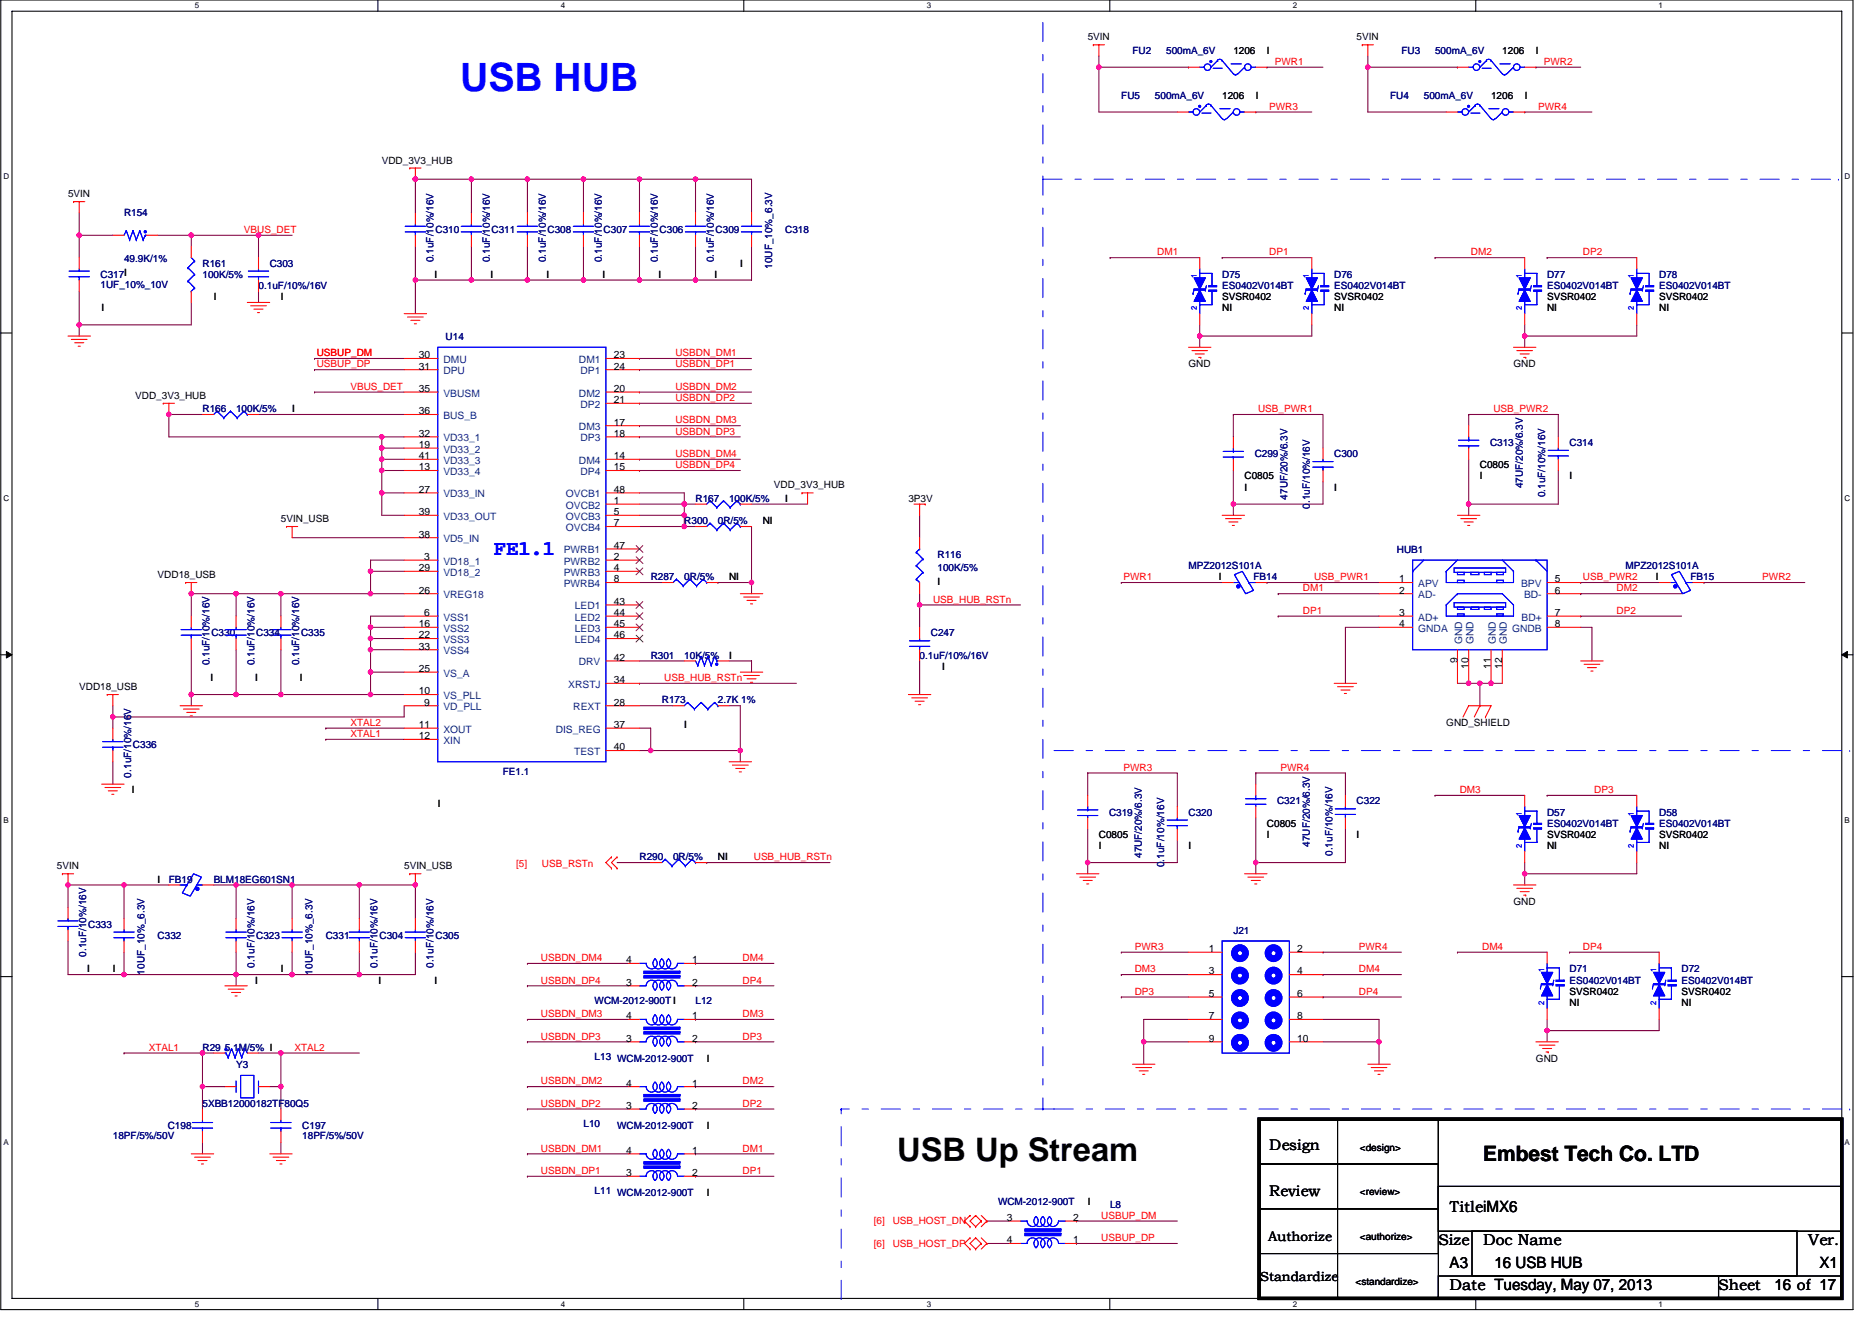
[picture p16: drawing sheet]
<svg xmlns="http://www.w3.org/2000/svg" width="297mm" height="210mm" viewBox="0 0 297 210" stroke-linecap="round" stroke-linejoin="round" font-family="sans-serif">
<defs><g id="words">
<text font-size="6.2" fill="#00f" x="73" y="14.5">USB HUB</text>
<text font-size="5.1" x="142.4" y="184.3">USB Up Stream</text>
<text font-size="3.4" fill="#00f" x="78.4" y="88.1">FE1.1</text>
<text font-size="3.4" x="235.3" y="184.3">Embest Tech Co. LTD</text>
<g font-size="2.5">
<text x="228.2" y="197.7">Size</text>
<text x="230" y="192.3">TitleiMX6</text>
<text x="235.3" y="197.7">Doc Name</text>
<text x="286.9" y="197.7">Ver.</text>
<text x="230" y="201.2">A3</text>
<text x="237.1" y="201.2">16 USB HUB</text>
<text x="288.7" y="201.2">X1</text>
<text x="230" y="204.8">Date Tuesday, May 07, 2013</text>
<text x="272.7" y="204.8">Sheet</text>
<text x="281.6" y="204.7">16 of 17</text>
</g>
<g font-size="2.4">
<text x="201.4" y="182.5">Design</text>
<text x="201.4" y="189.8">Review</text>
</g>
<g font-size="2.1">
<text x="201.2" y="197">Authorize</text>
<text x="200" y="203.4">Standardize</text>
</g>
<g font-size="1.6">
<text x="172.6" y="6.4">5VIN</text>
<text x="195.7" y="8.5">1206</text>
<text x="201" y="8.5">I</text>
<text x="215.3" y="6.4">5VIN</text>
<text x="238.4" y="8.5">1206</text>
<text x="243.7" y="8.5">I</text>
<text x="193.9" y="15.6">1206</text>
<text x="199.3" y="15.6">I</text>
<text x="236.6" y="15.6">1206</text>
<text x="241.9" y="15.6">I</text>
<text x="60.6" y="26">VDD_3V3_HUB</text>
<text x="10.8" y="31.3">5VIN</text>
<text x="33.9" y="47.6">I</text>
<text x="44.6" y="47.6">I</text>
<text x="68.9" y="44.1">I</text>
<text x="77.8" y="44.1">I</text>
<text x="86.7" y="44.1">I</text>
<text x="95.6" y="44.1">I</text>
<text x="104.5" y="44.1">I</text>
<text x="113.4" y="44.1">I</text>
<text x="117.5" y="42.3">I</text>
<text x="193.9" y="47.6">SVSR0402</text>
<text x="211.7" y="47.6">SVSR0402</text>
<text x="245.5" y="47.6">SVSR0402</text>
<text x="263.3" y="47.6">SVSR0402</text>
<text x="16.1" y="49.4">I</text>
<text x="193.9" y="49.4">NI</text>
<text x="211.7" y="49.4">NI</text>
<text x="245.5" y="49.4">NI</text>
<text x="263.3" y="49.4">NI</text>
<text x="66.4" y="56.9">30</text>
<text x="66.4" y="58.7">31</text>
<text x="97.4" y="56.9">23</text>
<text x="97.4" y="58.7">24</text>
<text x="188.6" y="58.3">GND</text>
<text x="240.2" y="58.3">GND</text>
<text x="21.5" y="63.3">VDD_3V3_HUB</text>
<text x="46.4" y="65.4">I</text>
<text x="66.4" y="62.2">35</text>
<text x="66.4" y="65.8">36</text>
<text x="97.4" y="62.2">20</text>
<text x="97.4" y="64">21</text>
<text x="66.4" y="69.3">32</text>
<text x="66.4" y="71.1">19</text>
<text x="97.4" y="67.5">17</text>
<text x="97.4" y="69.3">18</text>
<text x="66.4" y="72.9">41</text>
<text x="66.4" y="74.7">13</text>
<text x="97.4" y="72.9">14</text>
<text x="97.4" y="74.7">15</text>
<text x="122.8" y="77.5">VDD_3V3_HUB</text>
<text x="197.5" y="76.1">C0805</text>
<text x="197.5" y="77.9">I</text>
<text x="211.7" y="77.9">I</text>
<text x="234.8" y="74.3">C0805</text>
<text x="234.8" y="76.1">I</text>
<text x="249" y="76.1">I</text>
<text x="44.6" y="82.8">5VIN_USB</text>
<text x="66.4" y="78.2">27</text>
<text x="66.4" y="81.8">39</text>
<text x="97.4" y="78.2">48</text>
<text x="97.4" y="80">1</text>
<text x="97.4" y="81.8">5</text>
<text x="97.4" y="83.5">7</text>
<text x="121" y="83.2">NI</text>
<text x="124.6" y="79.7">I</text>
<text x="144.1" y="79.7">3P3V</text>
<text x="66.4" y="85.3">38</text>
<text x="67.3" y="88.9">3</text>
<text x="97.4" y="87.1">47</text>
<text x="97.4" y="88.9">2</text>
<text x="25" y="91.7">VDD18_USB</text>
<text x="66.4" y="90.7">29</text>
<text x="66.4" y="94.2">26</text>
<text x="97.4" y="96">43</text>
<text x="97.4" y="90.7">4</text>
<text x="97.4" y="92.4">8</text>
<text x="115.7" y="92.1">NI</text>
<text x="148.8" y="92.8">I</text>
<text x="193.4" y="92.1">I</text>
<text x="222" y="92.4">1</text>
<text x="222" y="94.2">2</text>
<text x="246.7" y="92.4">5</text>
<text x="246.7" y="94.2">6</text>
<text x="262.7" y="92.1">I</text>
<text x="66.4" y="99.5">16</text>
<text x="66.4" y="101.3">22</text>
<text x="67.3" y="97.8">6</text>
<text x="97.4" y="97.8">44</text>
<text x="97.4" y="99.5">45</text>
<text x="97.4" y="101.3">46</text>
<text x="222" y="97.8">3</text>
<text x="222" y="99.5">4</text>
<text x="246.7" y="99.5">8</text>
<text x="246.7" y="97.8">7</text>
<text x="66.4" y="103.1">33</text>
<text x="66.4" y="106.7">25</text>
<text x="97.4" y="104.9">42</text>
<text x="115.7" y="104.5">I</text>
<text x="149.5" y="106.3">I</text>
<text x="231.2" y="105.3" transform="rotate(-90 231.2 105.3)">9</text>
<text x="233" y="106.2" transform="rotate(-90 233 106.2)">10</text>
<text x="236.6" y="106.2" transform="rotate(-90 236.6 106.2)">11</text>
<text x="238.4" y="106.2" transform="rotate(-90 238.4 106.2)">12</text>
<text x="12.6" y="109.5">VDD18_USB</text>
<text x="33.4" y="108.1">I</text>
<text x="40.5" y="108.1">I</text>
<text x="47.6" y="108.1">I</text>
<text x="66.4" y="110.2">10</text>
<text x="67.3" y="112">9</text>
<text x="97.4" y="112">28</text>
<text x="97.4" y="108.4">34</text>
<text x="66.4" y="115.5">11</text>
<text x="66.4" y="117.3">12</text>
<text x="97.4" y="119.1">40</text>
<text x="97.4" y="115.5">37</text>
<text x="108.6" y="115.6">I</text>
<text x="229.5" y="115.2">GND_SHIELD</text>
<text x="20.9" y="125.9">I</text>
<text x="69.5" y="128">I</text>
<text x="201" y="131.2">C0805</text>
<text x="9" y="138">5VIN</text>
<text x="64.1" y="138">5VIN_USB</text>
<text x="113.9" y="136.5">NI</text>
<text x="174.4" y="133">C0805</text>
<text x="174.4" y="134.8">I</text>
<text x="188.6" y="134.8">I</text>
<text x="201" y="133">I</text>
<text x="215.3" y="133">I</text>
<text x="245.5" y="133">SVSR0402</text>
<text x="245.5" y="134.8">NI</text>
<text x="263.3" y="133">SVSR0402</text>
<text x="263.3" y="134.8">NI</text>
<text x="25" y="140.1">I</text>
<text x="240.2" y="143.7">GND</text>
<text x="13.8" y="154.3">I</text>
<text x="17.9" y="154.3">I</text>
<text x="44.6" y="154.3">I</text>
<text x="99.3" y="152.9">4</text>
<text x="109.8" y="152.9">1</text>
<text x="191.8" y="151.1">1</text>
<text x="191.8" y="154.7">3</text>
<text x="205.8" y="151.1">2</text>
<text x="205.8" y="154.7">4</text>
<text x="40.5" y="156.1">I</text>
<text x="60" y="156.1">I</text>
<text x="68.9" y="156.1">I</text>
<text x="99.3" y="161.8">4</text>
<text x="99.3" y="156.4">3</text>
<text x="109.8" y="161.8">1</text>
<text x="109.8" y="156.4">2</text>
<text x="191.8" y="158.2">5</text>
<text x="191.8" y="161.8">7</text>
<text x="205.8" y="158.2">6</text>
<text x="205.8" y="161.8">8</text>
<text x="249" y="157.9">SVSR0402</text>
<text x="249" y="159.7">NI</text>
<text x="266.8" y="157.9">SVSR0402</text>
<text x="266.8" y="159.7">NI</text>
<text x="99.3" y="165.3">3</text>
<text x="109.8" y="165.3">2</text>
<text x="191.8" y="165.3">9</text>
<text x="205.8" y="165.3">10</text>
<text x="99.3" y="172.4">4</text>
<text x="109.8" y="172.4">1</text>
<text x="112.1" y="168.6">I</text>
<text x="243.7" y="168.6">GND</text>
<text x="99.3" y="176">3</text>
<text x="109.8" y="176">2</text>
<text x="112.1" y="179.2">I</text>
<text x="99.3" y="183.1">4</text>
<text x="109.8" y="183.1">1</text>
<text x="215.8" y="182.6">&lt;design&gt;</text>
<text x="99.3" y="186.7">3</text>
<text x="109.8" y="186.7">2</text>
<text x="112.1" y="189.9">I</text>
<text x="172.6" y="191.3">I</text>
<text x="215.8" y="189.7">&lt;review&gt;</text>
<text x="159.8" y="197.3">4</text>
<text x="159.8" y="193.8">3</text>
<text x="170.3" y="197.3">1</text>
<text x="170.3" y="193.8">2</text>
<text x="215.8" y="196.8">&lt;authorize&gt;</text>
<text x="215.1" y="203.9">&lt;standardize&gt;</text>
</g>
<g font-size="1.6" fill="#000080">
<text x="179.7" y="8.5">FU2</text>
<text x="185" y="8.5">500mA_6V</text>
<text x="222.4" y="8.5">FU3</text>
<text x="227.7" y="8.5">500mA_6V</text>
<text x="177.9" y="15.6">FU5</text>
<text x="183.3" y="15.6">500mA_6V</text>
<text x="220.6" y="15.6">FU4</text>
<text x="225.9" y="15.6">500mA_6V</text>
<text x="19.7" y="34.3">R154</text>
<text x="19.7" y="41.6">49.9K/1%</text>
<text x="68.8" y="41.6" transform="rotate(-90 68.8 41.6)">0.1uF/10%/16V</text>
<text x="69.1" y="37">C310</text>
<text x="77.7" y="41.6" transform="rotate(-90 77.7 41.6)">0.1uF/10%/16V</text>
<text x="78" y="37">C311</text>
<text x="86.6" y="41.6" transform="rotate(-90 86.6 41.6)">0.1uF/10%/16V</text>
<text x="86.9" y="37">C308</text>
<text x="95.5" y="41.6" transform="rotate(-90 95.5 41.6)">0.1uF/10%/16V</text>
<text x="95.8" y="37">C307</text>
<text x="104.4" y="41.6" transform="rotate(-90 104.4 41.6)">0.1uF/10%/16V</text>
<text x="104.7" y="37">C306</text>
<text x="113.3" y="41.6" transform="rotate(-90 113.3 41.6)">0.1uF/10%/16V</text>
<text x="113.6" y="37">C309</text>
<text x="124.6" y="37">C318</text>
<text x="16" y="44.1">C317I</text>
<text x="16" y="45.7">1UF_10%_10V</text>
<text x="32.1" y="42.3">R161</text>
<text x="32.1" y="44.1">100K/5%</text>
<text x="41" y="45.9">0.1uF/10%/16V</text>
<text x="42.8" y="42.3">C303</text>
<text x="122.5" y="42.7" transform="rotate(-90 122.5 42.7)">10UF_10%_6.3V</text>
<text x="193.9" y="44.1">D75</text>
<text x="193.9" y="45.9">ES0402V014BT</text>
<text x="211.7" y="44.1">D76</text>
<text x="211.7" y="45.9">ES0402V014BT</text>
<text x="245.5" y="44.1">D77</text>
<text x="245.5" y="45.9">ES0402V014BT</text>
<text x="263.3" y="44.1">D78</text>
<text x="263.3" y="45.9">ES0402V014BT</text>
<text x="70.7" y="54">U14</text>
<text x="32.1" y="65.4">R166</text>
<text x="37.5" y="65.4">100K/5%</text>
<text x="236.4" y="70.8">C313</text>
<text x="249" y="70.8">C314</text>
<text x="199.1" y="72.5">C299</text>
<text x="211.7" y="72.5">C300</text>
<text x="241.6" y="77.5" transform="rotate(-90 241.6 77.5)">47UF/20%/6.3V</text>
<text x="108.6" y="83.2">R300</text>
<text x="110.4" y="79.7">R167</text>
<text x="113.9" y="83.2">0R/5%</text>
<text x="115.7" y="79.7">100K/5%</text>
<text x="204.3" y="79.3" transform="rotate(-90 204.3 79.3)">47UF/20%/6.3V</text>
<text x="207.9" y="80.7" transform="rotate(-90 207.9 80.7)">0.1uF/10%/16V</text>
<text x="245.2" y="79" transform="rotate(-90 245.2 79)">0.1uF/10%/16V</text>
<text x="148.8" y="88.5">R116</text>
<text x="221.7" y="87.8">HUB1</text>
<text x="103.2" y="92.1">R287</text>
<text x="108.6" y="92.1">0R/5%</text>
<text x="148.8" y="90.7">100K/5%</text>
<text x="188.6" y="90.3">MPZ2012S101A</text>
<text x="198.9" y="92.1">FB14</text>
<text x="257.9" y="90.3">MPZ2012S101A</text>
<text x="268.2" y="92.1">FB15</text>
<text x="33.5" y="101">C330</text>
<text x="40.7" y="101">C334</text>
<text x="47.8" y="101">C335</text>
<text x="147.7" y="101">C247</text>
<text x="33.2" y="105.6" transform="rotate(-90 33.2 105.6)">0.1uF/10%/16V</text>
<text x="40.4" y="105.6" transform="rotate(-90 40.4 105.6)">0.1uF/10%/16V</text>
<text x="47.5" y="105.6" transform="rotate(-90 47.5 105.6)">0.1uF/10%/16V</text>
<text x="103.2" y="104.5">R301</text>
<text x="108.6" y="104.5">10K/5%</text>
<text x="145.9" y="104.5">0.1uF/10%/16V</text>
<text x="105" y="111.7">R173</text>
<text x="113.9" y="111.7">2.7K 1%</text>
<text x="21.1" y="118.8">C336</text>
<text x="20.8" y="123.4" transform="rotate(-90 20.8 123.4)">0.1uF/10%/16V</text>
<text x="79.8" y="123">FE1.1</text>
<text x="176" y="129.4">C319</text>
<text x="188.6" y="129.4">C320</text>
<text x="202.6" y="127.7">C321</text>
<text x="215.3" y="127.7">C322</text>
<text x="245.5" y="129.4">D57</text>
<text x="245.5" y="131.2">ES0402V014BT</text>
<text x="263.3" y="129.4">D58</text>
<text x="263.3" y="131.2">ES0402V014BT</text>
<text x="101.5" y="136.5">R290</text>
<text x="106.8" y="136.5">0R/5%</text>
<text x="181.2" y="136.2" transform="rotate(-90 181.2 136.2)">47UF/20%/6.3V</text>
<text x="184.7" y="137.6" transform="rotate(-90 184.7 137.6)">0.1uF/10%/16V</text>
<text x="207.9" y="134.4" transform="rotate(-90 207.9 134.4)">47UF/20%/6.3V</text>
<text x="211.4" y="135.8" transform="rotate(-90 211.4 135.8)">0.1uF/10%/16V</text>
<text x="26.8" y="140.1">FB19</text>
<text x="33.9" y="140.1">BLM18EG601SN1</text>
<text x="14" y="147.2">C333</text>
<text x="25" y="149">C332</text>
<text x="40.7" y="149">C323</text>
<text x="51.7" y="149">C331</text>
<text x="60.2" y="149">C304</text>
<text x="69.1" y="149">C305</text>
<text x="195.7" y="148.3">J21</text>
<text x="13.7" y="151.8" transform="rotate(-90 13.7 151.8)">0.1uF/10%/16V</text>
<text x="22.9" y="154.7" transform="rotate(-90 22.9 154.7)">10UF_10%_6.3V</text>
<text x="40.4" y="153.6" transform="rotate(-90 40.4 153.6)">0.1uF/10%/16V</text>
<text x="49.6" y="154.7" transform="rotate(-90 49.6 154.7)">10UF_10%_6.3V</text>
<text x="59.9" y="153.6" transform="rotate(-90 59.9 153.6)">0.1uF/10%/16V</text>
<text x="68.8" y="153.6" transform="rotate(-90 68.8 153.6)">0.1uF/10%/16V</text>
<text x="249" y="154.3">D71</text>
<text x="266.8" y="154.3">D72</text>
<text x="94.4" y="159.3">WCM-2012-900T I</text>
<text x="110.4" y="159.3">L12</text>
<text x="249" y="156.1">ES0402V014BT</text>
<text x="266.8" y="156.1">ES0402V014BT</text>
<text x="32.1" y="166.8">R29 5.1M/5% I</text>
<text x="37.5" y="169.4">Y3</text>
<text x="94.4" y="168.2">L13 WCM-2012-900T</text>
<text x="26.6" y="179.2">C198</text>
<text x="32.1" y="175.7">5XBB12000182TF80Q5</text>
<text x="48" y="179.2">C197</text>
<text x="92.6" y="178.9">L10</text>
<text x="97.9" y="179.2">WCM-2012-900T</text>
<text x="17.9" y="180.8">18PF/5%/50V</text>
<text x="48" y="180.8">18PF/5%/50V</text>
<text x="94.4" y="189.5">L11 WCM-2012-900T</text>
<text x="158.4" y="191.3">WCM-2012-900T</text>
<text x="176.1" y="191.7">L8</text>
</g>
<g font-size="1.6" fill="#f00">
<text x="202.3" y="10.3">PWR1</text>
<text x="245" y="10.3">PWR2</text>
<text x="201.4" y="17.4">PWR3</text>
<text x="244.1" y="17.4">PWR4</text>
<text x="38.7" y="37">VBUS_DET</text>
<text x="183.6" y="40.5">DM1</text>
<text x="201.4" y="40.5">DP1</text>
<text x="233.4" y="40.5">DM2</text>
<text x="251.2" y="40.5">DP2</text>
<text x="50.3" y="56.5">USBUP_DM</text>
<text x="50.3" y="58.3">USBUP_DP</text>
<text x="107.2" y="58.3">USBDN_DP1</text>
<text x="107.2" y="56.5">USBDN_DM1</text>
<text x="55.6" y="61.9">VBUS_DET</text>
<text x="107.2" y="61.9">USBDN_DM2</text>
<text x="107.2" y="63.6">USBDN_DP2</text>
<text x="199.6" y="65.4">USB_PWR1</text>
<text x="237" y="65.4">USB_PWR2</text>
<text x="107.2" y="69">USBDN_DP3</text>
<text x="107.2" y="67.2">USBDN_DM3</text>
<text x="107.2" y="74.3">USBDN_DP4</text>
<text x="107.2" y="72.5">USBDN_DM4</text>
<text x="148.1" y="95.7">USB_HUB_RSTn</text>
<text x="178.3" y="92.1">PWR1</text>
<text x="206.7" y="93.9">DM1</text>
<text x="208.5" y="92.1">USB_PWR1</text>
<text x="251.2" y="92.1">USB_PWR2</text>
<text x="256.5" y="93.9">DM2</text>
<text x="279.6" y="92.1">PWR2</text>
<text x="206.7" y="97.4">DP1</text>
<text x="256.5" y="97.4">DP2</text>
<text x="105.4" y="108.1">USB_HUB_RSTn</text>
<text x="55.6" y="117">XTAL1</text>
<text x="55.6" y="115.2">XTAL2</text>
<text x="178.3" y="122.3">PWR3</text>
<text x="203.2" y="122.3">PWR4</text>
<text x="231.6" y="125.9">DM3</text>
<text x="253" y="125.9">DP3</text>
<text x="81.9" y="137.6">[5]</text>
<text x="86" y="137.6">USB_RSTn</text>
<text x="119.6" y="136.5">USB_HUB_RSTn</text>
<text x="85.8" y="152.5">USBDN_DM4</text>
<text x="117.8" y="152.5">DM4</text>
<text x="180.1" y="150.8">PWR3</text>
<text x="180.1" y="154.3">DM3</text>
<text x="215.6" y="150.8">PWR4</text>
<text x="215.6" y="154.3">DM4</text>
<text x="235.2" y="150.8">DM4</text>
<text x="251.2" y="150.8">DP4</text>
<text x="85.8" y="156.1">USBDN_DP4</text>
<text x="85.8" y="161.4">USBDN_DM3</text>
<text x="117.8" y="161.4">DM3</text>
<text x="117.8" y="156.1">DP4</text>
<text x="180.1" y="157.9">DP3</text>
<text x="215.6" y="157.9">DP4</text>
<text x="23.6" y="166.8">XTAL1</text>
<text x="46.7" y="166.8">XTAL2</text>
<text x="85.8" y="165">USBDN_DP3</text>
<text x="117.8" y="165">DP3</text>
<text x="85.8" y="172.1">USBDN_DM2</text>
<text x="117.8" y="172.1">DM2</text>
<text x="85.8" y="175.7">USBDN_DP2</text>
<text x="117.8" y="175.7">DP2</text>
<text x="85.8" y="182.8">USBDN_DM1</text>
<text x="117.8" y="182.8">DM1</text>
<text x="85.8" y="186.3">USBDN_DP1</text>
<text x="117.8" y="186.3">DP1</text>
<text x="138.6" y="197.9">[6]</text>
<text x="138.6" y="194.3">[6]</text>
<text x="141.6" y="197.9">USB_HOST_DP</text>
<text x="141.6" y="194.3">USB_HOST_DN</text>
<text x="174.7" y="193.4">USBUP_DM</text>
<text x="174.7" y="197">USBUP_DP</text>
</g>
<g font-size="1.6" fill="#004080">
<text x="70.4" y="57.6">DMU</text>
<text x="70.4" y="59.4">DPU</text>
<text x="91.9" y="57.6">DM1</text>
<text x="92.1" y="59.4">DP1</text>
<text x="70.4" y="62.9">VBUSM</text>
<text x="91.9" y="62.9">DM2</text>
<text x="92.1" y="64.7">DP2</text>
<text x="70.4" y="66.5">BUS_B</text>
<text x="70.4" y="70.1">VD33_1</text>
<text x="70.4" y="71.8">VD33_2</text>
<text x="91.9" y="68.3">DM3</text>
<text x="92.1" y="70.1">DP3</text>
<text x="70.4" y="73.6">VD33_3</text>
<text x="70.4" y="75.4">VD33_4</text>
<text x="91.9" y="73.6">DM4</text>
<text x="92.1" y="75.4">DP4</text>
<text x="70.4" y="79">VD33_IN</text>
<text x="70.4" y="82.5">VD33_OUT</text>
<text x="89.8" y="79">OVCB1</text>
<text x="89.8" y="80.7">OVCB2</text>
<text x="89.8" y="82.5">OVCB3</text>
<text x="70.4" y="86.1">VD5_IN</text>
<text x="70.4" y="89.6">VD18_1</text>
<text x="89.4" y="87.8">PWRB1</text>
<text x="89.4" y="89.6">PWRB2</text>
<text x="89.8" y="84.3">OVCB4</text>
<text x="70.4" y="91.4">VD18_2</text>
<text x="70.4" y="95">VREG18</text>
<text x="89.4" y="91.4">PWRB3</text>
<text x="89.4" y="93.2">PWRB4</text>
<text x="225" y="93.2">APV</text>
<text x="225" y="95">AD-</text>
<text x="241.4" y="93.2">BPV</text>
<text x="241.8" y="95">BD-</text>
<text x="70.4" y="98.5">VSS1</text>
<text x="70.4" y="100.3">VSS2</text>
<text x="91.2" y="96.7">LED1</text>
<text x="91.2" y="98.5">LED2</text>
<text x="91.2" y="100.3">LED3</text>
<text x="225" y="98.5">AD+</text>
<text x="225" y="100.3">GNDA</text>
<text x="239.9" y="100.3">GNDB</text>
<text x="241.4" y="98.5">BD+</text>
<text x="70.4" y="102.1">VSS3</text>
<text x="70.4" y="103.8">VSS4</text>
<text x="70.4" y="107.4">VS_A</text>
<text x="91.2" y="102.1">LED4</text>
<text x="91.8" y="105.6">DRV</text>
<text x="232" y="102.2" transform="rotate(-90 232 102.2)">GND</text>
<text x="233.8" y="102.2" transform="rotate(-90 233.8 102.2)">GND</text>
<text x="237.3" y="102.2" transform="rotate(-90 237.3 102.2)">GND</text>
<text x="239.1" y="102.2" transform="rotate(-90 239.1 102.2)">GND</text>
<text x="70.4" y="111">VS_PLL</text>
<text x="70.4" y="112.7">VD_PLL</text>
<text x="90.2" y="109.2">XRSTJ</text>
<text x="91" y="112.7">REXT</text>
<text x="70.4" y="116.3">XOUT</text>
<text x="70.4" y="118.1">XIN</text>
<text x="88.2" y="116.3">DIS_REG</text>
<text x="91.1" y="119.8">TEST</text>
</g>
<g font-size="1.3">
<text x="30.9" y="1.3">5</text>
<text x="89" y="1.3">4</text>
<text x="147" y="1.3">3</text>
<text x="205.1" y="1.3">2</text>
<text x="263.2" y="1.3">1</text>
<text x=".6" y="28.4">D</text>
<text x="292.7" y="28.4">D</text>
<text x=".6" y="79.5">C</text>
<text x="292.7" y="79.5">C</text>
<text x=".6" y="130.6">B</text>
<text x="292.7" y="130.6">B</text>
<text x=".6" y="181.7">A</text>
<text x="292.7" y="181.7">A</text>
<text x="30.9" y="207.4">5</text>
<text x="89" y="207.4">4</text>
<text x="147" y="207.4">3</text>
<text x="205.1" y="207.4">2</text>
<text x="263.2" y="207.4">1</text>
</g>
<g font-size="1.2" fill="#00f">
<text x="189.9" y="44.1" transform="rotate(-90 189.9 44.1)">1</text>
<text x="207.7" y="44.1" transform="rotate(-90 207.7 44.1)">1</text>
<text x="241.5" y="44.1" transform="rotate(-90 241.5 44.1)">1</text>
<text x="259.2" y="44.1" transform="rotate(-90 259.2 44.1)">1</text>
<text x="189.9" y="49.3" transform="rotate(-90 189.9 49.3)">2</text>
<text x="207.7" y="49.3" transform="rotate(-90 207.7 49.3)">2</text>
<text x="241.5" y="49.3" transform="rotate(-90 241.5 49.3)">2</text>
<text x="259.2" y="49.3" transform="rotate(-90 259.2 49.3)">2</text>
<text x="241.5" y="129.4" transform="rotate(-90 241.5 129.4)">1</text>
<text x="259.2" y="129.4" transform="rotate(-90 259.2 129.4)">1</text>
<text x="241.5" y="134.6" transform="rotate(-90 241.5 134.6)">2</text>
<text x="259.2" y="134.6" transform="rotate(-90 259.2 134.6)">2</text>
<text x="245" y="154.3" transform="rotate(-90 245 154.3)">1</text>
<text x="262.8" y="154.3" transform="rotate(-90 262.8 154.3)">1</text>
<text x="245" y="159.5" transform="rotate(-90 245 159.5)">2</text>
<text x="262.8" y="159.5" transform="rotate(-90 262.8 159.5)">2</text>
</g>
</g></defs>
<path d="M.1 0h293.9v207.9h-293.9zM1.9 1.8h290.3v204.3h-290.3z" fill="none" stroke="#000" stroke-width=".17"/>
<g fill="#fff">
<path d="M30.9 .2h.7v1.4h-.7z"/>
<path d="M30.9 206.3h.7v1.4h-.7z"/>
</g>
<path d="M60 0v1.8M60 206.1v1.8" fill="none" stroke="#000" stroke-width=".17"/>
<g fill="#fff">
<path d="M89 .2h.7v1.4h-.7z"/>
<path d="M89 206.3h.7v1.4h-.7z"/>
</g>
<path d="M118 0v1.8M118 206.1v1.8" fill="none" stroke="#000" stroke-width=".17"/>
<g fill="#fff">
<path d="M147 .2h.7v1.4h-.7z"/>
<path d="M147 206.3h.7v1.4h-.7z"/>
</g>
<path d="M176.1 0v1.8M176.1 206.1v1.8" fill="none" stroke="#000" stroke-width=".17"/>
<g fill="#fff">
<path d="M205.1 .2h.7v1.4h-.7z"/>
<path d="M205.1 206.3h.7v1.4h-.7z"/>
</g>
<path d="M234.2 0v1.8M234.2 206.1v1.8" fill="none" stroke="#000" stroke-width=".17"/>
<g fill="#fff">
<path d="M263.2 .2h.7v1.4h-.7z"/>
<path d="M263.2 206.3h.7v1.4h-.7z"/>
<path d="M.6 27.3h.9v1.4h-.9z"/>
<path d="M292.7 27.3h.9v1.4h-.9z"/>
<path d="M.6 78.4h.9v1.4h-.9z"/>
<path d="M292.7 78.4h.9v1.4h-.9z"/>
</g>
<path d="M.1 52.9h1.8M292.2 52.9h1.8" fill="none" stroke="#000" stroke-width=".17"/>
<g fill="#fff">
<path d="M.6 129.5h.8v1.4h-.8z"/>
<path d="M292.7 129.5h.8v1.4h-.8z"/>
</g>
<path d="M.1 103.9h1.8M292.2 103.9h1.8" fill="none" stroke="#000" stroke-width=".17"/>
<path d="M1 103.4l.9 .5-.9 .5zM292.2 103.9l.9-.5v1z" fill="#000" stroke="#000" stroke-width=".16"/>
<g fill="#fff">
<path d="M.5 180.5h.9v1.4h-.9z"/>
<path d="M292.7 180.5h.8v1.4h-.8z"/>
</g>
<path d="M.1 155h1.8M292.2 155h1.8M199.8 177.6h28.4v7.1h-28.4zM212.2 177.6h16v28.5h-16zM199.8 184.7h28.4v7.2h-28.4zM199.8 191.9h28.4v7.1h-28.4zM228.2 188.3h64v7.1h-64zM228.2 184.7h.1M228.2 184.7v8.9M233.6 195.4h51.5v7.1h-51.5zM228.2 202.5h44.5v3.6h-44.5zM272.7 202.5h19.5v3.6h-19.5z" fill="none" stroke="#000" stroke-width=".17"/>
<g fill="none" stroke="#800040" stroke-width=".17">
<path d="M174.4 8.9v1.8M174.4 10.7v7.1h12.4M174.4 10.7h14.2M188.6 10.7h.1M199.3 17.8h.1M199.3 17.8h8.8M201 10.7h.1M201 10.7h8.9M217 8.9v8.9h12.5M217 10.7h14.3M231.3 10.7h.1M241.9 17.8h.1"/>
<path d="M241.9 17.8h10.7M243.7 10.7h.1M243.7 10.7h7.1M12.6 33.8v3.5M12.6 37.3h5.3M12.6 37.3h.1M12.6 37.3v3.6M25 37.3h5.3M30.3 37.3h.1M30.3 37.3v1.8M30.3 37.3h16.1M41 37.3v3.6"/>
<path d="M41 37.3h.1M65.9 28.4h.1M65.9 28.4h53.3v5.4M65.9 39.1v5.3M65.9 28.4v5.4M74.8 28.4h.1M74.8 39.1v5.3M74.8 28.4v5.4M83.7 28.4h.1M83.7 39.1v5.3M83.7 28.4v5.4M92.6 28.4h.1"/>
<path d="M92.6 39.1v5.3M92.6 28.4v5.4M101.5 39.1v5.3M101.5 28.4v5.4M101.5 28.4h.1M110.4 28.4h.1M110.4 28.4v5.4M110.4 39.1v5.3M119.2 39.1v5.3h-8.8M12.6 51.6v1.7M12.6 51.6h.1M12.6 46.2v5.4"/>
<path d="M30.3 48v3.6h-17.7M41 46.2v1.8M49.9 56.9h.1M49.9 58.7h.1M49.9 56.9h14.2M49.9 58.7h14.2M65.9 44.4h.1M65.9 44.4v5.4M65.9 44.4h44.5M74.8 44.4h.1M83.7 44.4h.1M92.6 44.4h.1"/>
<path d="M101.5 58.7h.1M101.5 56.9h.1M101.5 44.4h.1M101.5 56.9h17.7M101.5 58.7h17.7M176.1 40.9h.1M176.1 40.9h14.3M190.4 53.3v1.8M190.4 53.3h.1M190.4 51.6v1.7M193.9 40.9h.1M193.9 40.9h14.2"/>
<path d="M208.1 51.6v1.7h-17.7M227.7 40.9h.1M227.7 40.9h14.2M241.9 53.3v1.8M241.9 53.3h.1M241.9 51.6v1.7M245.5 40.9h.1M245.5 40.9h14.2M259.7 51.6v1.7h-17.8M26.8 65.8v3.5h33.8M26.8 65.8h.1M26.8 65.8h5.3"/>
<path d="M41 65.8h23.1M49.9 62.2h.1M49.9 62.2h14.2M60.6 69.3h.1M60.6 74.7v3.5h3.5M60.6 74.7h.1M60.6 71.1h.1M60.6 69.3v1.8M60.6 72.9h.1M60.6 71.1v1.8M60.6 72.9v1.8M60.6 78.2v3.6h3.5"/>
<path d="M60.6 74.7h3.5M60.6 72.9h3.5M60.6 69.3h3.5M60.6 71.1h3.5M101.5 74.7h.1M101.5 72.9h.1M101.5 78.2h7.1v1.8M101.5 62.2h.1M101.5 64h.1M101.5 69.3h.1M101.5 67.6h.1M101.5 74.7h16"/>
<path d="M101.5 72.9h16M101.5 69.3h16M101.5 62.2h17.7M101.5 64h17.7M101.5 67.6h16M195.7 65.8h14.2v5.3M195.7 65.8h.1M195.7 65.8v3.5M195.7 74.7v5.3M209.9 76.5v3.5h-14.2M233 65.8h.1M233 65.8h14.3v3.5"/>
<path d="M233 65.8v1.8M233 72.9v7.1M247.3 74.7v5.3h-14.3M30.3 94.2v3.6M30.3 94.2h.1M30.3 94.2h7.2M37.5 94.2h7.1M37.5 94.2h.1M37.5 94.2v3.6M44.6 94.2h.1M44.6 94.2v3.6M44.6 94.2h19.5"/>
<path d="M46.4 85.3h17.7M58.8 90.7h.1M58.8 94.2h.1M58.8 90.7v3.5M58.8 99.6h.1M58.8 99.6v1.7M58.8 90.7h5.3M58.8 99.6h5.3M64.1 88.9h-5.3v1.8M64.1 97.8h-5.3v1.8M101.5 80h7.1M101.5 81.8h7.1"/>
<path d="M101.5 83.6h7.1M101.5 92.5h3.5M108.6 83.6h1.8M108.6 80h.1M108.6 81.8h.1M108.6 80v3.6M108.6 80h1.8M113.9 92.5h.1M113.9 92.5h5.3M119.2 83.6v8.9M119.2 92.5v1.7M119.2 80h8.9"/>
<path d="M145.9 96h.1M145.9 81.8v3.5M145.9 94.2v1.8M145.9 96h16M145.9 96v3.6M177.9 92.5h.1M177.9 92.5h16M195.7 80h.1M195.7 80v1.8M201 92.5h.1M201 92.5h17.8M202.8 94.2h.1"/>
<path d="M202.8 97.8h.1M202.8 94.2h16M202.8 97.8h16M218.8 99.6h-5.3v8.9M233 80h.1M233 80v1.8M250.8 92.5h.1M250.8 99.6h1.8v5.3M250.8 94.2h.1M250.8 97.8h.1M250.8 92.5h12.5M250.8 94.2h16"/>
<path d="M250.8 97.8h16M270.4 92.5h.1M270.4 92.5h16M17.9 112v1.8M17.9 113.8v1.8M17.9 113.8h.1M30.3 110.2h.1M30.3 110.2h7.2M30.3 103.1v7.1M30.3 110.2v1.8M37.5 103.1v7.1M37.5 110.2h.1"/>
<path d="M37.5 110.2h26.6M44.6 110.2h.1M44.6 103.1v7.1M51.7 117.3h.1M51.7 115.6h.1M51.7 117.3h12.4M51.7 115.6h12.4M58.8 106.7v3.5M58.8 103.1h.1M58.8 110.2h.1M58.8 101.3h.1M58.8 101.3v1.8"/>
<path d="M58.8 106.7h5.3M58.8 103.1v3.6M58.8 101.3h5.3M58.8 103.1h5.3M64.1 112v1.8h-46.2M101.5 108.5h.1M101.5 104.9h7.1M101.5 112h5.3M101.5 119.1h1.7M101.5 115.6h1.7v3.5M101.5 108.5h24.9M103.2 119.1h.1"/>
<path d="M103.2 119.1h14.3M115.7 104.9h3.5v1.8M115.7 112h1.8v7.1M117.5 119.1v1.8M145.9 104.9v5.3M231.3 108.5h1.7M233 108.5h.1M233 108.5h5.4M234.8 108.5v3.5M234.8 108.5h.1M236.6 108.5h.1M17.9 120.9v3.6"/>
<path d="M97.9 136.9h5.3M112.1 136.9h.1M112.1 136.9h19.6M172.6 136.9h.1M172.6 136.9v1.8M172.6 122.7h14.2v5.3M172.6 122.7h.1M172.6 122.7v3.5M172.6 131.6v5.3M186.8 133.3v3.6h-14.2M199.3 129.8v7.1M199.3 136.9v1.8"/>
<path d="M199.3 136.9h.1M199.3 122.7h.1M199.3 122.7h14.2v3.5M199.3 122.7v1.8M213.5 131.6v5.3h-14.2M227.7 126.2h.1M227.7 126.2h14.2M241.9 138.7v1.8M241.9 138.7h.1M241.9 136.9v1.8M245.5 126.2h.1M245.5 126.2h14.2"/>
<path d="M259.7 136.9v1.8h-17.8M10.8 140.5h.1M10.8 140.5h8.9M10.8 149.4v5.3h8.9M10.8 140.5v3.5M19.7 140.5h7.1M19.7 140.5h.1M19.7 154.7h.1M19.7 151.1v3.6M19.7 140.5v5.3M33.9 140.5h3.6M37.5 140.5v5.3"/>
<path d="M37.5 140.5h.1M37.5 151.1v3.6M37.5 154.7h.1M37.5 154.7v1.8M37.5 140.5h19.5M46.4 151.1v3.6M46.4 154.7h.1M46.4 140.5v5.3M46.4 140.5h.1M57 151.1v3.6M57 154.7h.1M57 140.5h.1"/>
<path d="M57 140.5h8.9M57 140.5v5.3M65.9 151.1v3.6h-46.2M65.9 140.5h.1M65.9 140.5v5.3M83.7 152.9h.1M83.7 156.5h.1M83.7 152.9h16M83.7 156.5h16M110.4 152.9h.1M110.4 156.5h.1M110.4 152.9h12.4"/>
<path d="M110.4 156.5h12.4M177.9 151.1h.1M177.9 154.7h.1M177.9 158.2h.1M177.9 151.1h10.7M177.9 154.7h10.7M177.9 158.2h10.7M209.9 151.1h.1M209.9 158.2h.1M209.9 154.7h.1M209.9 151.1h12.5M209.9 154.7h12.5"/>
<path d="M209.9 158.2h12.5M231.3 151.1h.1M231.3 151.1h14.2M249 151.1h.1M249 151.1h14.3M19.7 167.1h.1M19.7 167.1h12.4M32.1 167.1v5.4h3.6M32.1 167.1h.1M32.1 172.5h.1M32.1 167.1h1.8M32.1 172.5v3.5"/>
<path d="M41 167.1h3.6M42.8 172.5h1.8M44.6 167.1h.1M44.6 172.5h.1M44.6 167.1h12.4M44.6 167.1v8.9M83.7 165.4h.1M83.7 161.8h.1M83.7 172.5h.1M83.7 176h.1M83.7 165.4h16M83.7 161.8h16"/>
<path d="M83.7 172.5h16M83.7 176h16M110.4 161.8h.1M110.4 165.4h.1M110.4 172.5h.1M110.4 176h.1M110.4 165.4h12.4M110.4 161.8h12.4M110.4 172.5h12.4M110.4 176h12.4M181.5 165.4h.1M181.5 165.4v3.5"/>
<path d="M188.6 161.8h-7.1v3.6h7.1M209.9 161.8h8.9v3.6M209.9 165.4h8.9M218.8 165.4h.1M218.8 165.4v3.5M245.5 163.6v1.8M245.5 163.6h.1M245.5 161.8v1.8M263.3 161.8v1.8h-17.8M32.1 181.4v1.7M44.6 181.4v1.7M83.7 186.7h.1"/>
<path d="M83.7 183.1h.1M83.7 186.7h16M83.7 183.1h16M110.4 183.1h.1M110.4 186.7h.1M110.4 186.7h12.4M110.4 183.1h12.4M156.6 193.8h3.5M156.6 197.4h3.5M170.8 193.8h.1M170.8 197.4h.1M170.8 193.8h16"/>
<path d="M170.8 197.4h16"/>
</g>
<g fill="#f0f" stroke="#f0f" stroke-width=".17">
<circle cx="181.5" cy="165.3" r=".35"/>
<circle cx="174.4" cy="10.7" r=".35"/>
<circle cx="233" cy="80" r=".35"/>
<circle cx="233" cy="108.4" r=".35"/>
<circle cx="236.6" cy="108.4" r=".35"/>
<circle cx="195.7" cy="80" r=".35"/>
<circle cx="199.2" cy="136.9" r=".35"/>
<circle cx="172.6" cy="136.9" r=".35"/>
<circle cx="217" cy="10.7" r=".35"/>
<circle cx="234.8" cy="108.4" r=".35"/>
<circle cx="218.8" cy="165.3" r=".35"/>
<circle cx="241.9" cy="138.7" r=".35"/>
<circle cx="245.5" cy="163.6" r=".35"/>
<circle cx="190.4" cy="53.3" r=".35"/>
<circle cx="241.9" cy="53.3" r=".35"/>
<circle cx="30.3" cy="37.3" r=".35"/>
<circle cx="12.6" cy="37.3" r=".35"/>
<circle cx="41" cy="37.3" r=".35"/>
<circle cx="12.6" cy="51.5" r=".35"/>
<circle cx="44.6" cy="110.2" r=".35"/>
<circle cx="65.9" cy="28.4" r=".35"/>
<circle cx="83.7" cy="28.4" r=".35"/>
<circle cx="110.3" cy="28.4" r=".35"/>
<circle cx="92.6" cy="28.4" r=".35"/>
<circle cx="74.8" cy="28.4" r=".35"/>
<circle cx="26.8" cy="65.8" r=".35"/>
<circle cx="117.5" cy="119.1" r=".35"/>
<circle cx="103.2" cy="119.1" r=".35"/>
<circle cx="60.6" cy="69.3" r=".35"/>
<circle cx="60.6" cy="78.2" r=".35"/>
<circle cx="60.6" cy="71.1" r=".35"/>
<circle cx="58.8" cy="90.7" r=".35"/>
<circle cx="58.8" cy="106.7" r=".35"/>
<circle cx="58.8" cy="110.2" r=".35"/>
<circle cx="60.6" cy="72.9" r=".35"/>
<circle cx="58.8" cy="94.2" r=".35"/>
<circle cx="60.6" cy="74.7" r=".35"/>
<circle cx="17.9" cy="113.8" r=".35"/>
<circle cx="44.6" cy="94.2" r=".35"/>
<circle cx="58.8" cy="99.6" r=".35"/>
<circle cx="58.8" cy="101.3" r=".35"/>
<circle cx="108.6" cy="80" r=".35"/>
<circle cx="58.8" cy="103.1" r=".35"/>
<circle cx="108.6" cy="83.6" r=".35"/>
<circle cx="108.6" cy="81.8" r=".35"/>
<circle cx="119.2" cy="92.4" r=".35"/>
<circle cx="30.3" cy="110.2" r=".35"/>
<circle cx="37.4" cy="94.2" r=".35"/>
<circle cx="30.3" cy="94.2" r=".35"/>
<circle cx="37.4" cy="110.2" r=".35"/>
<circle cx="110.3" cy="44.4" r=".35"/>
<circle cx="101.5" cy="44.4" r=".35"/>
<circle cx="92.6" cy="44.4" r=".35"/>
<circle cx="65.9" cy="44.4" r=".35"/>
<circle cx="74.8" cy="44.4" r=".35"/>
<circle cx="83.7" cy="44.4" r=".35"/>
<circle cx="145.9" cy="96" r=".35"/>
<circle cx="37.4" cy="140.4" r=".35"/>
<circle cx="10.8" cy="140.4" r=".35"/>
<circle cx="19.7" cy="140.4" r=".35"/>
<circle cx="46.3" cy="154.7" r=".35"/>
<circle cx="37.4" cy="154.7" r=".35"/>
<circle cx="57" cy="154.7" r=".35"/>
<circle cx="19.7" cy="154.7" r=".35"/>
<circle cx="65.9" cy="140.4" r=".35"/>
<circle cx="57" cy="140.4" r=".35"/>
<circle cx="46.3" cy="140.4" r=".35"/>
<circle cx="32.1" cy="167.1" r=".35"/>
<circle cx="44.6" cy="172.5" r=".35"/>
<circle cx="32.1" cy="172.5" r=".35"/>
<circle cx="44.6" cy="167.1" r=".35"/>
<circle cx="101.5" cy="28.4" r=".35"/>
</g>
<g fill="none" stroke="#f00" stroke-width=".17">
<path d="M173.5 7.1h.1M173.5 7.1h1.8M174.4 7.1v1.8M186.8 17.8h1.8M188.6 10.7h1.8M197.5 17.8h1.8M199.3 10.7h1.7M216.2 7.1h.1M216.2 7.1h1.7M217 7.1v1.8M229.5 17.8h1.8M231.3 10.7h1.7"/>
<path d="M240.2 17.8h1.7M241.9 10.7h1.8M11.7 32h.1M11.7 32h1.8M12.6 32v1.8M17.9 37.3h1.8M23.2 37.3h1.8M30.3 39.1v1.8M65 26.7h.1M65 26.7h1.8M65.9 26.7v1.7M65.9 33.8v1.8"/>
<path d="M65.9 37.3v1.8M74.8 33.8v1.8M74.8 37.3v1.8M83.7 33.8v1.8M83.7 37.3v1.8M92.6 33.8v1.8M92.6 37.3v1.8M101.5 33.8v1.8M101.5 37.3v1.8M110.4 33.8v1.8M110.4 37.3v1.8M119.2 33.8v1.8"/>
<path d="M119.2 37.3v1.8M10.8 53.3h3.5M11.3 53.9h2.5M11.9 54.4h1.4M12.4 54.9h.3M12.6 40.9v1.8M12.6 44.4v1.8M30.3 46.2v1.8M39.2 48h3.6M39.8 48.5h2.5M40.3 49.1h1.4M40.8 49.6h.4"/>
<path d="M41 40.9v1.8M41 44.4v1.8M64.1 49.8h3.6M64.1 56.9h5.4M64.1 58.7h5.4M64.7 50.3h2.5M65.2 50.8h1.4M65.7 51.4h.4M96.1 56.9h5.4M96.1 58.7h5.4M188.6 55.1h3.5M189.1 55.6h2.5"/>
<path d="M189.7 56.2h1.4M190.2 56.7h.3M190.4 40.9v1.8M190.4 49.8v1.8M190.5 56.7h.1M208.1 40.9v1.8M208.1 49.8v1.8M240.2 55.1h3.5M240.7 55.6h2.5M241.2 56.2h1.5M241.8 56.7h.3M241.9 40.9v1.8"/>
<path d="M241.9 49.8v1.8M242.1 56.7h.1M259.7 40.9v1.8M259.7 49.8v1.8M25.9 64h.1M25.9 64h1.8M26.8 64v1.8M32.1 65.8h1.8M39.2 65.8h1.8M64.1 78.2h5.4M64.1 62.2h5.4M64.1 65.8h5.4"/>
<path d="M64.1 69.3h5.4M64.1 71.1h5.4M64.1 72.9h5.4M64.1 74.7h5.4M96.1 64h5.4M96.1 78.2h5.4M96.1 62.2h5.4M96.1 69.3h5.4M96.1 72.9h5.4M96.1 74.7h5.4M96.1 67.6h5.4M127.3 78.2h.1"/>
<path d="M127.3 78.2h1.7M128.1 78.2v1.8M195.7 69.3v1.8M195.7 72.9v1.8M209.9 71.1v1.8M209.9 74.7v1.8M233 67.6v1.7M233 71.1v1.8M247.3 69.3v1.8M247.3 72.9v1.8M29.5 92.5h.1M29.5 92.5h1.7"/>
<path d="M30.3 92.5v1.7M30.3 97.8v1.8M37.5 97.8v1.8M44.6 97.8v1.8M45.5 83.6h.1M45.5 83.6h1.7M46.4 83.6v1.7M64.1 81.8h5.4M64.1 85.3h5.4M64.1 88.9h5.4M64.1 90.7h5.4M64.1 94.2h5.4"/>
<path d="M64.1 97.8h5.4M64.1 99.6h5.4M96.1 83.6h5.4M96.1 92.5h5.4M96.1 80h5.4M96.1 81.8h5.4M96.1 88.9h5.4M96.1 90.7h5.4M96.1 97.8h5.4M96.1 99.6h5.4M96.1 87.1h5.4M96.1 96h5.4"/>
<path d="M105 92.5h1.8M110.4 83.6h1.7M110.4 80h1.7M112.1 92.5h1.8M117.5 94.2h3.5M117.5 83.6h1.7M117.5 80h1.7M118 94.8h2.5M118.5 95.3h1.5M119.1 95.8h.3M145 80h1.8M145.9 80v1.8"/>
<path d="M145.9 85.3v1.8M145.9 92.5v1.7M145.9 99.6v1.7M146.8 80h.1M193.9 81.8h3.6M193.9 92.5h1.8M194.5 82.3h2.5M195 82.8h1.4M195.5 83.4h.4M199.3 92.5h1.7M218.8 92.5h5.4M218.8 94.2h5.4"/>
<path d="M218.8 97.8h5.4M218.8 99.6h5.4M231.3 81.8h3.5M231.8 82.3h2.5M232.3 82.8h1.5M232.9 83.4h.3M245.5 92.5h5.3M245.5 94.2h5.3M245.5 97.8h5.3M245.5 99.6h5.3M263.3 92.5h1.7M268.6 92.5h1.8"/>
<path d="M17 110.2h.1M17 110.2h1.8M17.9 110.2v1.8M17.9 115.6v1.7M17.9 119.1v1.8M28.6 112h3.5M29.1 112.5h2.5M29.6 113.1h1.5M30.2 113.6h.3M30.3 101.3v1.8M37.5 101.3v1.8M44.6 101.3v1.8"/>
<path d="M64.1 110.2h5.4M64.1 101.3h5.4M64.1 103.1h5.4M64.1 106.7h5.4M64.1 112h5.4M64.1 115.6h5.4M64.1 117.3h5.4M96.1 101.3h5.4M96.1 112h5.4M96.1 115.6h5.4M96.1 104.9h5.4M96.1 108.5h5.4"/>
<path d="M96.1 119.1h5.4M106.8 112h1.8M108.6 104.9h1.8M113.9 112h1.8M113.9 104.9h1.8M117.5 106.7h3.5M118 107.2h2.5M118.5 107.7h1.5M119.1 108.3h.3M144.1 110.2h3.6M144.7 110.8h2.5M145.2 111.3h1.4"/>
<path d="M145.8 111.8h.3M145.9 103.1v1.8M211.7 108.5h3.6M212.2 109h2.5M212.8 109.5h1.4M213.3 110.1h.4M231.3 103.1v5.4M232.2 113.8l.8-1.8h3.6l-.9 1.8M233 103.1v5.4M234.8 112h.1M234.8 112l-.9 1.8M235.7 113.8h.1"/>
<path d="M236.6 103.1v5.4M238.4 103.1v5.4M250.8 104.9h3.6M251.4 105.4h2.4M251.9 106h1.4M252.4 106.5h.4M9.9 138.7h.1M9.9 138.7h1.8M10.8 138.7v1.8M16.1 124.5h3.6M16.7 125h2.5M17.2 125.5h1.4"/>
<path d="M17.7 126.1h.4M65 138.7h.1M65 138.7h1.8M65.9 138.7v1.8M97 136h.1M97 137.8h.1M97 136l-.9 .9 .9 .9M97.9 136h.1M97.9 137.8h.1M97.9 136l-.9 .9 .9 .9M103.2 136.9h1.8M110.4 136.9h1.7"/>
<path d="M115.7 120.9h3.5M116.2 121.4h2.5M116.8 122h1.4M117.3 122.5h.3M170.8 138.7h3.6M171.3 139.2h2.5M171.9 139.7h1.4M172.6 126.2v1.8M172.6 129.8v1.8M186.8 128v1.8M186.8 131.6v1.7M197.5 138.7h3.5"/>
<path d="M198 139.2h2.5M198.5 139.7h1.5M199.3 124.5v1.7M199.3 128v1.8M213.5 126.2v1.8M213.5 129.8v1.8M241.9 126.2v1.8M241.9 135.1v1.8M259.7 126.2v1.8M259.7 135.1v1.8M10.8 144v1.8M10.8 147.6v1.8"/>
<path d="M19.7 145.8v1.8M19.7 149.4v1.7M26.8 140.5h1.8M32.1 140.5h1.8M35.7 156.5h3.5M36.2 157h2.5M36.7 157.5h1.5M37.3 158.1h.3M37.5 145.8v1.8M37.5 149.4v1.7M46.4 145.8v1.8M46.4 149.4v1.7"/>
<path d="M57 145.8v1.8M57 149.4v1.7M65.9 145.8v1.8M65.9 149.4v1.7M99.7 152.9h1.8M99.7 156.5h1.8M108.6 152.9h1.8M108.6 156.5h1.8M172.4 140.3h.4M188.6 151.1h5.3M188.6 154.7h5.3M188.6 158.2h5.3"/>
<path d="M199.1 140.3h.3M204.6 151.1h5.3M204.6 154.7h5.3M204.6 158.2h5.3M240.2 140.5h3.5M240.7 141h2.5M241.2 141.5h1.5M241.8 142.1h.3M242.1 142.1h.1M245.5 151.1v1.8M263.3 151.1v1.8M32.1 176v1.8"/>
<path d="M32.1 179.6v1.8M33.9 167.1h1.8M35.7 172.5h1.8M39.2 167.1h1.8M41 172.5h1.8M44.6 176v1.8M44.6 179.6v1.8M99.7 161.8h1.8M99.7 165.4h1.8M99.7 172.5h1.8M99.7 176h1.8M108.6 161.8h1.8"/>
<path d="M108.6 165.4h1.8M108.6 172.5h1.8M108.6 176h1.8M179.7 168.9h3.6M180.2 169.4h2.5M180.8 170h1.4M181.3 170.5h.3M188.6 161.8h5.3M188.6 165.4h5.3M204.6 161.8h5.3M204.6 165.4h5.3M217 168.9h3.6"/>
<path d="M217.6 169.4h2.5M218.1 170h1.4M218.6 170.5h.4M243.7 165.4h3.6M244.2 165.9h2.5M244.8 166.4h1.4M245.3 167h.4M245.5 160v1.8M245.7 167h.1M263.3 160v1.8M30.3 183.1h3.6M30.9 183.7h2.5"/>
<path d="M31.4 184.2h1.4M32 184.7h.3M42.8 183.1h3.6M43.3 183.7h2.5M43.9 184.2h1.4M44.4 184.7h.3M99.7 183.1h1.8M99.7 186.7h1.8M108.6 183.1h1.8M108.6 186.7h1.8M153.9 196.5h.1M153.9 198.2h.1"/>
<path d="M153.9 192.9h.1M153.9 194.7h.1M153.9 196.5l-.9 .9 .9 .8M153.9 192.9l-.9 .9 .9 .9M154.8 196.5h.1M154.8 198.2h.1M154.8 192.9h.1M154.8 194.7h.1M154.8 196.5l-.9 .9 .9 .8M154.8 196.5l.9 .9M154.8 192.9l-.9 .9 .9 .9M154.8 192.9l.9 .9"/>
<path d="M155.7 197.4h.1M155.7 193.8h.1M155.7 196.5l.9 .9M155.7 197.4l-.9 .8M155.7 192.9l.9 .9M155.7 193.8l-.9 .9M156.6 197.4h.1M156.6 193.8h.1M156.6 193.8l-.9 .9M156.6 197.4l-.9 .8M160.1 197.4h1.8M160.1 193.8h1.8"/>
<path d="M169 197.4h1.8M169 193.8h1.8"/>
</g>
<path d="M199.8 177.6h92.4v28.5h-92.4z" fill="none" stroke="#000" stroke-width=".53"/>
<path d="M165.5 3.6v172.4M165.5 28.4h126.2M291.7 28.4h.1M167.3 119.1h126.2M293.5 119.1h.1M133.5 176h.1M165.5 176h.1M167.3 176h126.2M167.3 176h-33.8M293.5 176h.1M133.5 206.2v-30.2" fill="none" stroke="#00f" stroke-width=".16" stroke-dasharray="3 2 1 2"/>
<g fill="none" stroke="#00f" stroke-width=".17">
<path d="M188.6 17.8h.7M190.4 10.7h.7M190.7 17.9h1.4M191.4 16.7a.56 .56 0 0 1 .7 0M191.4 16.7h.1M191.4 16.7l-1 1.1M192.1 16.7h.1M192.1 16.7l1.8 2.1M192.5 10.8h1.4M193.2 9.6a.56 .56 0 0 1 .7 0M193.2 9.6h.1M193.2 9.6l-1.1 1.1"/>
<path d="M193.6 17.3h1.6M193.9 9.6h.1M193.9 9.6l1.8 2.1M193.9 18.8l.4 .2 .3-.2M195.3 10.1h1.7M195.7 17.8h.1M195.7 17.8l-1.1 1M195.7 11.7l.3 .2 .4-.2M196.8 17.8h.7M197.5 10.7h.1M197.5 10.7l-1.1 1M198.5 10.7h.8"/>
<path d="M231.3 17.8h.7M233 10.7h.8M233.4 17.9h1.4M234.1 16.7a.56 .56 0 0 1 .7 0M234.1 16.7h.1M234.1 16.7l-1.1 1.1M234.8 16.7h.1M234.8 16.7l1.8 2.1M235.2 10.8h1.4M235.8 9.6a.56 .56 0 0 1 .8 0M235.9 9.6h.1M235.9 9.6l-1.1 1.1"/>
<path d="M236.2 17.3h1.6M236.6 9.6h.1M236.6 9.6l1.8 2.1M236.6 18.8l.3 .2 .4-.2M238 10.1h1.6M238.4 17.8h.1M238.4 17.8l-1.1 1M238.4 11.7l.3 .2 .3-.2M239.4 17.8h.8M240.2 10.7h.1M240.2 10.7l-1.1 1M241.2 10.7h.7"/>
<path d="M20 36.6h.1M20 36.6l-.3 .7M20 36.6l.6 1.5M20.6 38.1h.1M21.1 36.6h.1M21.1 36.6l-.5 1.5M21.1 36.6l.5 1.5M21.6 38.1h.1M22.2 36.6h.1M22.2 36.6l-.6 1.5M22.2 36.6l.5 1.5M22.7 38.1h.1"/>
<path d="M23.1 37.3h.1M23.1 37.3l-.4 .8M64.3 36.8h3.2M64.3 35.9h3.2M65.9 35.6v.3M65.9 36.8h.1M65.9 36.8v.5M73.2 36.8h3.2M73.2 35.9h3.2M74.8 35.6v.3M74.8 36.8h.1M74.8 36.8v.5"/>
<path d="M82.1 36.8h3.2M82.1 35.9h3.2M83.7 35.6v.3M83.7 36.8h.1M83.7 36.8v.5M91 36.8h3.2M91 35.9h3.2M92.6 35.6v.3M92.6 36.8h.1M92.6 36.8v.5M99.9 36.8h3.2M99.9 35.9h3.2"/>
<path d="M101.5 35.6v.3M101.5 36.8h.1M101.5 36.8v.5M108.8 36.8h3.2M108.8 35.9h3.2M110.4 35.6v.3M110.4 36.8h.1M110.4 36.8v.5M117.6 36.8h3.3M117.6 35.9h3.3M119.2 35.6v.3M119.2 36.8h.1"/>
<path d="M119.2 36.8v.5M11 43.9h3.2M11 43h3.2M12.6 42.7v.3M12.6 43.9h.1M12.6 43.9v.5M29.8 42.5h.1M29.8 44.6h.1M29.8 42.5l1.1 1.1M29.8 44.6l1.1 1.1M30.3 46.2h.1M30.3 40.9l.6 .5"/>
<path d="M30.9 41.4h.1M30.9 43.6h.1M30.9 45.7h.1M30.9 41.4l-1.1 1.1M30.9 43.6l-1.1 1M30.9 45.7l-.6 .5M39.4 43.9h3.2M39.4 43h3.2M41 42.7v.3M41 43.9h.1M41 43.9v.5M69.5 55.1h26.6v65.8h-26.6z"/>
<path d="M189.3 46.6h.1M189.5 45.9l-.2 .7M190.4 42.7v1.4M190.4 47.6v2.2M190.4 43.4h1.9v1.9M191.3 46.1h.1M191.4 45.3l-.1 .8M192.3 46.2v2.2h-1.9M207.1 46.6h.1M207.3 45.9l-.2 .7M208.1 42.7v1.4M208.1 47.6v2.2"/>
<path d="M208.1 43.4h2v1.9M209 46.1h.1M209.2 45.3l-.2 .8M210.1 46.2v2.2h-2M240.9 46.6h.1M241 45.9l-.1 .7M241.9 42.7v1.4M241.9 47.6v2.2M241.9 43.4h2v1.9M242.8 46.1h.1M243 45.3l-.2 .8M243.9 46.2v2.2h-2"/>
<path d="M258.7 46.6h.1M258.8 45.9l-.1 .7M259.7 42.7v1.4M259.7 47.6v2.2M259.7 43.4h2v1.9M260.6 46.1h.1M260.8 45.3l-.2 .8M261.7 46.2v2.2h-2M34.4 65.3h.1M34.4 65.3l-.5 .5M34.4 65.3l1.1 1M35.5 66.3h.1"/>
<path d="M36.6 65.3h.1M36.6 65.3l-1.1 1M36.6 65.3l1 1M37.6 66.3h.1M38.7 65.3h.1M38.7 65.3l-1.1 1M38.7 65.3l.5 .5M39.2 65.8h.1M112.7 79.5h.1M112.7 79.5l-.6 .5M112.7 79.5l1 1M114.8 79.5h.1"/>
<path d="M114.8 79.5l-1.1 1M114.8 79.5l1.1 1M116.9 79.5h.1M116.9 79.5l-1 1M116.9 79.5l.6 .5M194.1 71.6h3.2M194.1 72.5h3.2M195.7 72.5v.4M195.7 71.6h.1M195.7 71.1v.5M208.3 74.1h3.2M208.3 73.3h3.2"/>
<path d="M209.9 72.9v.4M209.9 74.1h.1M209.9 74.1v.6M231.4 69.9h3.3M231.4 70.8h3.3M233 70.8v.3M233 69.9h.1M233 69.3v.6M245.7 72.4h3.2M245.7 71.5h3.2M247.3 71.1v.4M247.3 72.4h.1"/>
<path d="M247.3 72.4v.5M28.7 99.9h3.3M30.3 99.6v.3M35.9 99.9h3.2M37.5 99.6v.3M43 99.9h3.2M44.6 99.6v.3M107.3 91.9h.1M107.3 91.9l-.5 .6M107.3 91.9l1.1 1.1M108.4 93h.1M109.5 91.9h.1"/>
<path d="M109.5 91.9l-1.1 1.1M109.5 91.9l1 1.1M110.5 93h.1M111.6 91.9h.1M111.6 91.9l-1.1 1.1M111.6 91.9l.5 .6M112.1 92.5h.1M112.7 83h.1M112.7 83l-.6 .6M112.7 83l1 1.1M113.7 84.1h.1M113.7 80.5h.1"/>
<path d="M114.8 83h.1M114.8 83l-1.1 1.1M114.8 83l1.1 1.1M115.9 84.1h.1M115.9 80.5h.1M116.9 83h.1M116.9 83l-1 1.1M116.9 83l.6 .6M117.5 83.6h.1M117.5 80h.1M145.4 91.9h.1M145.4 89.8h.1"/>
<path d="M145.4 87.7h.1M145.4 91.9l.5 .6M145.4 89.8l1 1M145.4 87.7l1 1M145.9 87.1h.1M145.9 87.1l-.5 .6M146.4 90.8h.1M146.4 88.7h.1M146.4 90.8l-1 1.1M146.4 88.7l-1 1.1M195.7 92.5h.9M195.9 91.2l1.2-.5 1.8 3-1.2 .5z"/>
<path d="M198.2 92.5h.1M198.2 92.5h1.1M224.2 88.9h21.3v14.2h-21.3zM224.2 90.7h.1M225.9 88.9l-1.7 1.8M229.5 96h.1M229.5 96v1.8h10.7v-1.8M229.5 90.7v1.8h10.7v-1.8M229.5 90.7h.1M230.7 95.7h8.2v.7h-8.2zM230.7 90.1h8.2v.7h-8.2zM231.3 90.8h1v.4h-1z"/>
<path d="M231.3 96.4h1v.3h-1zM231.3 97.4h1v.4h-1zM231.3 92.1h1v.4h-1zM231.3 94.2h.1M231.3 94.2l-1.8 1.8M231.3 94.2h7.1l1.8 1.8M231.3 88.9l-1.8 1.8M233.4 90.8h1.3v.4h-1.3zM233.4 96.4h1.3v.3h-1.3zM235.5 96.4h1.1v.3h-1.1zM235.5 90.8h1.1v.4h-1.1zM237.5 97.4h1v.4h-1z"/>
<path d="M237.5 96.4h1v.3h-1zM237.5 90.8h1v.4h-1zM237.5 92.1h1v.4h-1zM238.4 88.9l1.8 1.8M240.2 96h.1M240.2 90.7h.1M243.7 88.9h.1M243.7 88.9l1.8 1.8M265 92.5h.9M265.2 91.2l1.3-.5 1.7 3-1.2 .5zM267.5 92.5h.1M267.5 92.5h1.1"/>
<path d="M16.3 118.6h3.2M16.3 117.7h3.2M17.9 117.3v.4M17.9 118.6h.1M17.9 118.6v.5M28.7 100.8h3.3M30.3 100.8h.1M30.3 100.8v.5M35.9 100.8h3.2M37.5 100.8h.1M37.5 100.8v.5M43 100.8h3.2"/>
<path d="M44.6 100.8h.1M44.6 100.8v.5M109.1 111.5h.1M109.1 111.5l-.5 .5M109.1 111.5l1.1 1M110.2 112.5h.1M110.4 104.9l.3 .7M110.7 105.6h.1M111.2 111.5h.1M111.2 104.2h.1M111.2 111.5l-1 1M111.2 111.5l1.1 1"/>
<path d="M111.2 104.2l-.5 1.4M111.2 104.2l.6 1.4M111.8 105.6h.1M112.3 112.5h.1M112.3 104.2h.1M112.3 104.2l-.5 1.4M112.3 104.2l.6 1.4M112.9 105.6h.1M113.4 111.5h.1M113.4 104.2h.1M113.4 111.5l-1.1 1M113.4 111.5l.5 .5"/>
<path d="M113.4 104.2l-.5 1.4M113.4 104.2l.3 .7M113.7 104.9h.2M113.7 104.9h.1M113.9 112h.1M144.3 102.6h3.2M144.3 101.7h3.2M145.9 101.3v.4M145.9 102.6h.1M145.9 102.6v.5M30.7 138.7l1.3 .5-1.8 3-1.3-.5zM105.6 136.4h.1"/>
<path d="M105.6 136.4l-.6 .5M105.6 136.4l1 1M106.6 137.4h.1M107.7 136.4h.1M107.7 136.4l-1.1 1M107.7 136.4l1.1 1M108.8 137.4h.1M109.8 136.4h.1M109.8 136.4l-1 1M109.8 136.4l.6 .5M110.4 136.9h.1M171 128.5h3.2"/>
<path d="M171 129.4h3.2M172.6 129.4v.4M172.6 128.5h.1M172.6 128v.5M185.2 131h3.2M185.2 130.2h3.2M186.8 129.8v.4M186.8 131h.1M186.8 131v.6M197.7 126.8h3.2M197.7 127.7h3.2M199.3 127.7v.3"/>
<path d="M199.3 126.8h.1M199.3 126.2v.6M211.9 129.3h3.2M211.9 128.4h3.2M213.5 128v.4M213.5 129.3h.1M213.5 129.3v.5M240.9 131.9h.1M241 131.2l-.1 .7M241.9 128v1.4M241.9 133v2.1M241.9 128.7h2v2"/>
<path d="M242.8 131.4h.1M243 130.7l-.2 .7M243.9 131.6v2.1h-2M258.7 131.9h.1M258.8 131.2l-.1 .7M259.7 128v1.4M259.7 133v2.1M259.7 128.7h2v2M260.6 131.4h.1M260.8 130.7l-.2 .7M261.7 131.6v2.1h-2M9.2 147h3.2"/>
<path d="M9.2 146.2h3.2M10.8 145.8v.4M10.8 147h.1M10.8 147v.6M18.1 148.8h3.2M18.1 147.9h3.2M19.7 147.6v.3M19.7 148.8h.1M19.7 148.8v.6M28.6 140.5h1M29.6 140.5h.1M31.2 140.5h.9"/>
<path d="M35.9 148.8h3.2M35.9 147.9h3.2M37.5 147.6v.3M37.5 148.8h.1M37.5 148.8v.6M44.7 148.8h3.3M44.7 147.9h3.3M46.4 147.6v.3M46.4 148.8h.1M46.4 148.8v.6M55.4 148.8h3.2M55.4 147.9h3.2"/>
<path d="M57 147.6v.3M57 148.8h.1M57 148.8v.6M64.3 148.8h3.2M64.3 147.9h3.2M65.9 147.6v.3M65.9 148.8h.1M65.9 148.8v.6M101.5 152.9h1M102.5 152.9a.88 .88 0 0 0 1.3 .8 .88 .88 0 0 0 .1-1.5 .88 .88 0 0 0-.1 1.3 .88 .88 0 0 0 1.3 0 .88 .88 0 0 0-.1-1.3 .89 .89 0 0 0-.1 1.3 .89 .89 0 0 0 1.3 0 .89 .89 0 0 0-.1-1.3 .88 .88 0 0 0 .1 1.5 .88 .88 0 0 0 1.3-.8M107.5 156.4a.88 .88 0 0 0-1.3-.7 .88 .88 0 0 0-.1 1.4 .88 .88 0 0 0 .1-1.2 .88 .88 0 0 0-1.3 0 .88 .88 0 0 0 .1 1.2 .87 .87 0 0 0 .1-1.2 .87 .87 0 0 0-1.3 0 .87 .87 0 0 0 .1 1.2 .88 .88 0 0 0-.1-1.4 .88 .88 0 0 0-1.3 .7l-1 .1M107.5 152.9h1.1"/>
<path d="M107.5 156.5h1.1M193.9 149.4h10.7v17.7h-10.7zM244.4 156.8h.1M244.6 156.1l-.2 .7M245.5 152.9v1.4M245.5 157.9v2.1M245.5 153.6h1.9v2M246.4 156.3h.1M246.5 155.6l-.1 .7M247.4 156.5v2.1h-1.9M262.2 156.8h.1M262.4 156.1l-.2 .7"/>
<path d="M263.3 152.9v1.4M263.3 157.9v2.1M263.3 153.6h1.9v2M264.2 156.3h.1M264.3 155.6l-.1 .7M265.2 156.5v2.1h-1.9M30.5 179h3.2M30.5 178.2h3.2M32.1 177.8v.4M32.1 179h.1M32.1 179v.6M35.7 167.1h.2"/>
<path d="M35.9 167.1h.1M35.9 167.1l.3 .8M36.2 167.9h.1M36.7 166.4h.1M36.7 166.4l.6 1.5M36.7 166.4l-.5 1.5M37.3 167.9h.1M37.5 171.6v1.8M37.8 166.4h.1M37.8 166.4l.6 1.5M37.8 166.4l-.5 1.5M38.2 170.7h2.1v3.5h-2.1z"/>
<path d="M38.4 167.9h.1M38.9 166.4h.1M38.9 166.4l.3 .7M38.9 166.4l-.5 1.5M41 173.4h.1M41 171.6v1.8M43 179h3.2M43 178.2h3.2M44.6 177.8v.4M44.6 179h.1M44.6 179v.6M101.5 161.8h1"/>
<path d="M101.5 172.5h1M102.5 161.8a.88 .88 0 0 0 1.3 .8 .88 .88 0 0 0 .1-1.5 .88 .88 0 0 0-.1 1.3 .88 .88 0 0 0 1.3 0 .88 .88 0 0 0-.1-1.3 .89 .89 0 0 0-.1 1.3 .89 .89 0 0 0 1.3 0 .89 .89 0 0 0-.1-1.3 .88 .88 0 0 0 .1 1.5 .88 .88 0 0 0 1.3-.8M102.5 172.4a.88 .88 0 0 0 1.3 .8 .88 .88 0 0 0 .1-1.5 .88 .88 0 0 0-.1 1.3 .88 .88 0 0 0 1.3 0 .88 .88 0 0 0-.1-1.3 .89 .89 0 0 0-.1 1.3 .89 .89 0 0 0 1.3 0 .89 .89 0 0 0-.1-1.3 .88 .88 0 0 0 .1 1.5 .88 .88 0 0 0 1.3-.8M107.5 165.3a.88 .88 0 0 0-1.3-.8 .88 .88 0 0 0-.1 1.5 .88 .88 0 0 0 .1-1.3 .88 .88 0 0 0-1.3 0 .88 .88 0 0 0 .1 1.3 .87 .87 0 0 0 .1-1.3 .87 .87 0 0 0-1.3 0 .87 .87 0 0 0 .1 1.3 .88 .88 0 0 0-.1-1.4 .88 .88 0 0 0-1.3 .7l-1 .1M107.5 176a.88 .88 0 0 0-1.3-.8 .88 .88 0 0 0-.1 1.5 .88 .88 0 0 0 .1-1.3 .88 .88 0 0 0-1.3 0 .88 .88 0 0 0 .1 1.3 .87 .87 0 0 0 .1-1.3 .87 .87 0 0 0-1.3 0 .87 .87 0 0 0 .1 1.3 .88 .88 0 0 0-.1-1.5 .88 .88 0 0 0-1.3 .8h-1M107.5 161.8h1.1M107.5 165.4h1.1M107.5 172.5h1.1M107.5 176h1.1M101.5 183.1h1M102.5 183.1a.88 .88 0 0 0 1.3 .8 .88 .88 0 0 0 .1-1.5 .88 .88 0 0 0-.1 1.3 .88 .88 0 0 0 1.3 0 .88 .88 0 0 0-.1-1.3 .89 .89 0 0 0-.1 1.3 .89 .89 0 0 0 1.3 0 .89 .89 0 0 0-.1-1.3 .88 .88 0 0 0 .1 1.5 .88 .88 0 0 0 1.3-.8M107.5 186.7a.88 .88 0 0 0-1.3-.8 .88 .88 0 0 0-.1 1.5 .88 .88 0 0 0 .1-1.3 .88 .88 0 0 0-1.3 0 .88 .88 0 0 0 .1 1.3 .87 .87 0 0 0 .1-1.3 .87 .87 0 0 0-1.3 0 .87 .87 0 0 0 .1 1.3 .88 .88 0 0 0-.1-1.5 .88 .88 0 0 0-1.3 .8h-1"/>
<path d="M107.5 183.1h1.1M107.5 186.7h1.1M161.9 197.4l1.1-.1a.88 .88 0 0 1 1.2-.7 .88 .88 0 0 1 .2 1.4 .87 .87 0 0 1-.1-1.2 .87 .87 0 0 1 1.3 0 .87 .87 0 0 1-.1 1.2 .88 .88 0 0 1-.1-1.2 .88 .88 0 0 1 1.2 0 .88 .88 0 0 1-.1 1.2 .89 .89 0 0 1 .2-1.5 .89 .89 0 0 1 1.3 .9h1M161.9 193.8h1.1M163 193.8a.88 .88 0 0 0 1.3 .8 .88 .88 0 0 0 .1-1.5 .88 .88 0 0 0-.1 1.3 .88 .88 0 0 0 1.3 0 .88 .88 0 0 0-.1-1.3 .89 .89 0 0 0-.2 1.3 .89 .89 0 0 0 1.3 0 .89 .89 0 0 0-.1-1.3 .88 .88 0 0 0 .2 1.5 .88 .88 0 0 0 1.3-.8M168 193.8h1"/>
<circle cx="189.8" cy="17.8" r=".52"/>
<circle cx="191.6" cy="10.7" r=".52"/>
<circle cx="196.2" cy="17.8" r=".52"/>
<circle cx="198" cy="10.7" r=".52"/>
<circle cx="232.5" cy="17.8" r=".52"/>
<circle cx="234.3" cy="10.7" r=".52"/>
<circle cx="238.9" cy="17.8" r=".52"/>
<circle cx="240.7" cy="10.7" r=".52"/>
</g>
<g fill="none" stroke="#804000" stroke-width=".16">
<path d="M100.9 86.6l1.1 1.1M100.9 88.4l1.1 1.1M100.9 90.1l1.1 1.1M100.9 95.5l1.1 1.1M100.9 97.3l1.1 1M100.9 99l1.1 1.1M102 86.6l-1.1 1.1M102 88.4l-1.1 1.1M102 90.1l-1.1 1.1M102 95.5l-1.1 1.1M102 97.3l-1.1 1M102 99l-1.1 1.1"/>
<path d="M100.9 100.8l1.1 1.1M102 100.8l-1.1 1.1"/>
</g>
<g fill="#00f" stroke="#00f" stroke-width=".17">
<path d="M258.8 129.4h1.8l-.9 1.8z" fill-rule="evenodd"/>
<path d="M258.8 131.2v.2h1.8v-.2z" fill-rule="evenodd"/>
<path d="M259.7 131.4l.9 1.8h-1.8z" fill-rule="evenodd"/>
<path d="M261.1 131.4v.2h1.3v-.2z" fill-rule="evenodd"/>
<path d="M261.1 130.7v.2h1.3v-.2z" fill-rule="evenodd"/>
<path d="M258.8 129.4h1.8l-.9 1.8z" fill-rule="evenodd"/>
<path d="M258.8 131.2v.2h1.8v-.2z" fill-rule="evenodd"/>
<path d="M259.7 131.4l.9 1.8h-1.8z" fill-rule="evenodd"/>
<path d="M261.1 131.4v.2h1.3v-.2z" fill-rule="evenodd"/>
<path d="M261.1 130.7v.2h1.3v-.2z" fill-rule="evenodd"/>
<path d="M102.2 163.7v.4h5.7v-.4z" fill-rule="evenodd"/>
<path d="M102.2 163v.4h5.7v-.4z" fill-rule="evenodd"/>
<path d="M102.2 163.7v.4h5.7v-.4z" fill-rule="evenodd"/>
<path d="M102.2 163v.4h5.7v-.4z" fill-rule="evenodd"/>
<path d="M241 44.1h1.8l-.9 1.8z" fill-rule="evenodd"/>
<path d="M241 45.9v.2h1.8v-.2z" fill-rule="evenodd"/>
<path d="M241.9 46.1l.9 1.7h-1.8z" fill-rule="evenodd"/>
<path d="M243.3 46.1v.1h1.3v-.1z" fill-rule="evenodd"/>
<path d="M243.3 45.3v.2h1.3v-.2z" fill-rule="evenodd"/>
<path d="M241 44.1h1.8l-.9 1.8z" fill-rule="evenodd"/>
<path d="M241 45.9v.2h1.8v-.2z" fill-rule="evenodd"/>
<path d="M241.9 46.1l.9 1.7h-1.8z" fill-rule="evenodd"/>
<path d="M243.3 46.1v.1h1.3v-.1z" fill-rule="evenodd"/>
<path d="M243.3 45.3v.2h1.3v-.2z" fill-rule="evenodd"/>
<path d="M241 129.4h1.8l-.9 1.8z" fill-rule="evenodd"/>
<path d="M241 131.2v.2h1.8v-.2z" fill-rule="evenodd"/>
<path d="M241.9 131.4l.9 1.8h-1.8z" fill-rule="evenodd"/>
<path d="M243.3 131.4v.2h1.3v-.2z" fill-rule="evenodd"/>
<path d="M243.3 130.7v.2h1.3v-.2z" fill-rule="evenodd"/>
<path d="M241 129.4h1.8l-.9 1.8z" fill-rule="evenodd"/>
<path d="M241 131.2v.2h1.8v-.2z" fill-rule="evenodd"/>
<path d="M241.9 131.4l.9 1.8h-1.8z" fill-rule="evenodd"/>
<path d="M243.3 131.4v.2h1.3v-.2z" fill-rule="evenodd"/>
<path d="M243.3 130.7v.2h1.3v-.2z" fill-rule="evenodd"/>
<path d="M189.5 44.1h1.8l-.9 1.8z" fill-rule="evenodd"/>
<path d="M189.5 45.9v.2h1.8v-.2z" fill-rule="evenodd"/>
<path d="M190.4 46.1l.9 1.7h-1.8z" fill-rule="evenodd"/>
<path d="M191.8 46.1v.1h1.2v-.1z" fill-rule="evenodd"/>
<path d="M191.8 45.3v.2h1.2v-.2z" fill-rule="evenodd"/>
<path d="M189.5 44.1h1.8l-.9 1.8z" fill-rule="evenodd"/>
<path d="M189.5 45.9v.2h1.8v-.2z" fill-rule="evenodd"/>
<path d="M190.4 46.1l.9 1.7h-1.8z" fill-rule="evenodd"/>
<path d="M191.8 46.1v.1h1.2v-.1z" fill-rule="evenodd"/>
<path d="M191.8 45.3v.2h1.2v-.2z" fill-rule="evenodd"/>
<path d="M234.7 9.7h.2v.2h-.2z" fill-rule="evenodd"/>
<path d="M234.7 9.7h.2v.2h-.2z" fill-rule="evenodd"/>
<path d="M258.8 44.1h1.8l-.9 1.8z" fill-rule="evenodd"/>
<path d="M258.8 45.9v.2h1.8v-.2z" fill-rule="evenodd"/>
<path d="M259.7 46.1l.9 1.7h-1.8z" fill-rule="evenodd"/>
<path d="M261.1 46.1v.1h1.3v-.1z" fill-rule="evenodd"/>
<path d="M261.1 45.3v.2h1.3v-.2z" fill-rule="evenodd"/>
<path d="M258.8 44.1h1.8l-.9 1.8z" fill-rule="evenodd"/>
<path d="M258.8 45.9v.2h1.8v-.2z" fill-rule="evenodd"/>
<path d="M259.7 46.1l.9 1.7h-1.8z" fill-rule="evenodd"/>
<path d="M261.1 46.1v.1h1.3v-.1z" fill-rule="evenodd"/>
<path d="M261.1 45.3v.2h1.3v-.2z" fill-rule="evenodd"/>
<path d="M102.2 154.9v.3h5.7v-.3z" fill-rule="evenodd"/>
<path d="M102.2 154.2v.3h5.7v-.3z" fill-rule="evenodd"/>
<path d="M102.2 154.9v.3h5.7v-.3z" fill-rule="evenodd"/>
<path d="M102.2 154.2v.3h5.7v-.3z" fill-rule="evenodd"/>
<path d="M207.3 44.1h1.7l-.9 1.8z" fill-rule="evenodd"/>
<path d="M207.3 45.9v.2h1.7v-.2z" fill-rule="evenodd"/>
<path d="M208.1 46.1l.9 1.7h-1.7z" fill-rule="evenodd"/>
<path d="M209.6 46.1v.1h1.2v-.1z" fill-rule="evenodd"/>
<path d="M209.6 45.3v.2h1.2v-.2z" fill-rule="evenodd"/>
<path d="M207.3 44.1h1.7l-.9 1.8z" fill-rule="evenodd"/>
<path d="M207.3 45.9v.2h1.7v-.2z" fill-rule="evenodd"/>
<path d="M208.1 46.1l.9 1.7h-1.7z" fill-rule="evenodd"/>
<path d="M209.6 46.1v.1h1.2v-.1z" fill-rule="evenodd"/>
<path d="M209.6 45.3v.2h1.2v-.2z" fill-rule="evenodd"/>
<path d="M244.6 154.3h1.8l-.9 1.8z" fill-rule="evenodd"/>
<path d="M244.6 156.1v.2h1.8v-.2z" fill-rule="evenodd"/>
<path d="M245.5 156.3l.9 1.8h-1.8z" fill-rule="evenodd"/>
<path d="M246.9 156.3v.2h1.3v-.2z" fill-rule="evenodd"/>
<path d="M246.9 155.6v.1h1.3v-.1z" fill-rule="evenodd"/>
<path d="M244.6 154.3h1.8l-.9 1.8z" fill-rule="evenodd"/>
<path d="M244.6 156.1v.2h1.8v-.2z" fill-rule="evenodd"/>
<path d="M245.5 156.3l.9 1.8h-1.8z" fill-rule="evenodd"/>
<path d="M246.9 156.3v.2h1.3v-.2z" fill-rule="evenodd"/>
<path d="M246.9 155.6v.1h1.3v-.1z" fill-rule="evenodd"/>
<path d="M102.2 174.4v.4h5.7v-.4z" fill-rule="evenodd"/>
<path d="M102.2 173.7v.4h5.7v-.4z" fill-rule="evenodd"/>
<path d="M102.2 174.4v.4h5.7v-.4z" fill-rule="evenodd"/>
<path d="M102.2 173.7v.4h5.7v-.4z" fill-rule="evenodd"/>
<path d="M192 9.7h.2v.2h-.2z" fill-rule="evenodd"/>
<path d="M192 9.7h.2v.2h-.2z" fill-rule="evenodd"/>
<path d="M262.4 154.3h1.8l-.9 1.8z" fill-rule="evenodd"/>
<path d="M262.4 156.1v.2h1.8v-.2z" fill-rule="evenodd"/>
<path d="M263.3 156.3l.9 1.8h-1.8z" fill-rule="evenodd"/>
<path d="M264.7 156.3v.2h1.2v-.2z" fill-rule="evenodd"/>
<path d="M264.7 155.6v.1h1.2v-.1z" fill-rule="evenodd"/>
<path d="M262.4 154.3h1.8l-.9 1.8z" fill-rule="evenodd"/>
<path d="M262.4 156.1v.2h1.8v-.2z" fill-rule="evenodd"/>
<path d="M263.3 156.3l.9 1.8h-1.8z" fill-rule="evenodd"/>
<path d="M264.7 156.3v.2h1.2v-.2z" fill-rule="evenodd"/>
<path d="M264.7 155.6v.1h1.2v-.1z" fill-rule="evenodd"/>
<path d="M190.2 16.8h.3v.2h-.3z" fill-rule="evenodd"/>
<path d="M190.2 16.8h.3v.2h-.3z" fill-rule="evenodd"/>
<path d="M102.2 185.1v.3h5.7v-.3z" fill-rule="evenodd"/>
<path d="M102.2 184.4v.3h5.7v-.3z" fill-rule="evenodd"/>
<path d="M102.2 185.1v.3h5.7v-.3z" fill-rule="evenodd"/>
<path d="M102.2 184.4v.3h5.7v-.3z" fill-rule="evenodd"/>
<path d="M162.6 195.1v.3h5.7v-.3z" fill-rule="evenodd"/>
<path d="M162.6 195.7v.4h5.7v-.4z" fill-rule="evenodd"/>
<path d="M162.6 195.1v.3h5.7v-.3z" fill-rule="evenodd"/>
<path d="M162.6 195.7v.4h5.7v-.4z" fill-rule="evenodd"/>
<path d="M232.9 16.8h.2v.2h-.2z" fill-rule="evenodd"/>
<path d="M232.9 16.8h.2v.2h-.2z" fill-rule="evenodd"/>
<circle cx="265.8" cy="93.1" r=".25"/>
<circle cx="31.3" cy="141.1" r=".25"/>
<circle cx="35.9" cy="166.6" r=".17"/>
<circle cx="113.7" cy="105.4" r=".17"/>
<circle cx="23" cy="36.8" r=".17"/>
<circle cx="196.5" cy="93.1" r=".25"/>
</g>
<g fill="none" stroke="#00f" stroke-width="1.1">
<circle cx="196.7" cy="151.3" r=".88"/>
<circle cx="196.7" cy="154.8" r=".88"/>
<circle cx="196.7" cy="158.4" r=".88"/>
<circle cx="202.1" cy="151.3" r=".88"/>
<circle cx="202.1" cy="154.8" r=".88"/>
<circle cx="202.1" cy="158.4" r=".88"/>
<circle cx="196.7" cy="165.5" r=".88"/>
<circle cx="196.7" cy="162" r=".88"/>
<circle cx="202.1" cy="165.5" r=".88"/>
<circle cx="202.1" cy="162" r=".88"/>
</g>
<use href="#words"/>
</svg>
